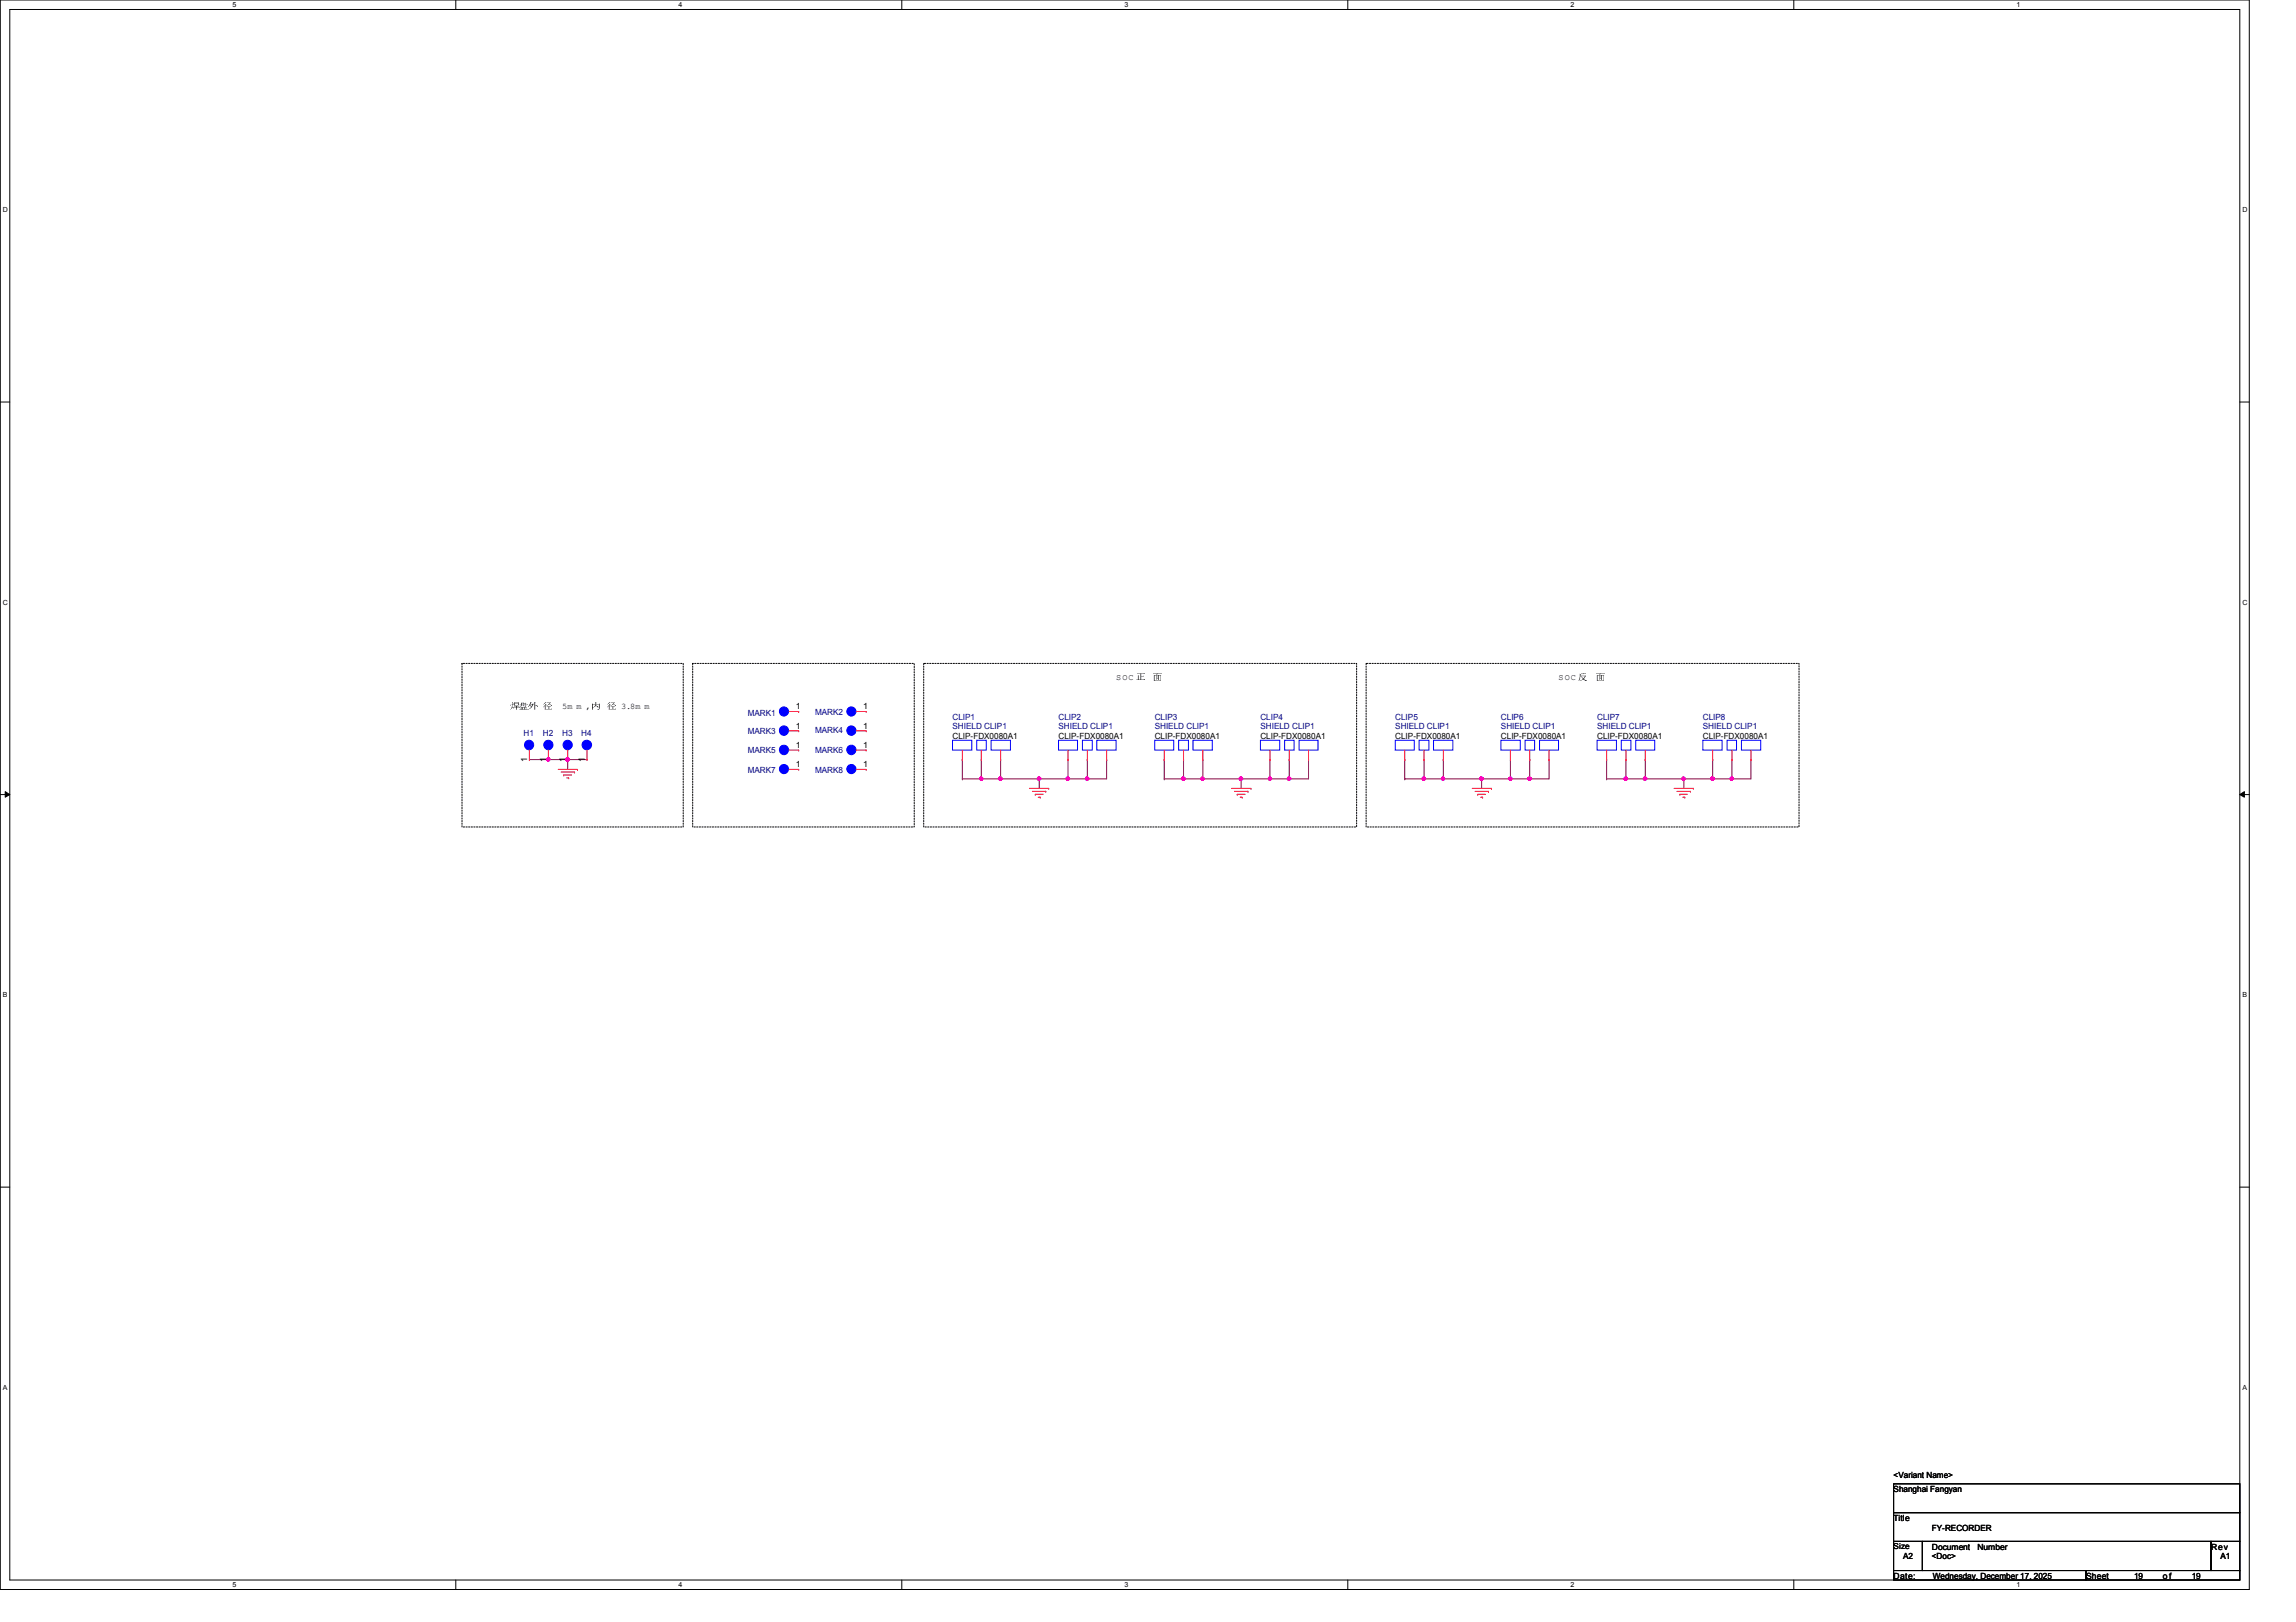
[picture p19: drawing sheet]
<svg xmlns="http://www.w3.org/2000/svg" width="297mm" height="210mm" viewBox="0 0 297 210" stroke-linecap="round" stroke-linejoin="round" font-family="sans-serif">
<defs><g id="words">
<g font-size="1.1">
<text x="144.4" y="88.1">SOC正</text>
<text x="149.2" y="88.1">面</text>
<text x="201.6" y="88.1">SOC反</text>
<text x="206.4" y="88.1">面</text>
<text x="66" y="91.8">焊盘盘 径</text>
<text x="72.7" y="91.8">5m m ,内 径 3.8m m</text>
<text x="103" y="94.3">1</text>
<text x="103" y="91.8">1</text>
<text x="111.7" y="91.8">1</text>
<text x="111.7" y="94.3">1</text>
<text x="123.2" y="95.6">CLIP-FDX0080A1</text>
<text x="136.9" y="95.6">CLIP-FDX0080A1</text>
<text x="149.4" y="95.6">CLIP-FDX0080A1</text>
<text x="163.1" y="95.6">CLIP-FDX0080A1</text>
<text x="180.5" y="95.6">CLIP-FDX0080A1</text>
<text x="194.2" y="95.6">CLIP-FDX0080A1</text>
<text x="206.6" y="95.6">CLIP-FDX0080A1</text>
<text x="220.3" y="95.6">CLIP-FDX0080A1</text>
<text x="68.2" y="98.6" transform="rotate(-90 68.2 98.6)">1</text>
<text x="70.7" y="98.6" transform="rotate(-90 70.7 98.6)">1</text>
<text x="73.1" y="98.6" transform="rotate(-90 73.1 98.6)">1</text>
<text x="75.6" y="98.6" transform="rotate(-90 75.6 98.6)">1</text>
<text x="103" y="99.3">1</text>
<text x="103" y="96.8">1</text>
<text x="111.7" y="99.3">1</text>
<text x="111.7" y="96.8">1</text>
<text x="245" y="191.2">&lt;Variant Name&gt;</text>
<text x="245" y="193.1">Shanghai Fangyan</text>
<text x="245" y="196.8">Title</text>
<text x="245" y="200.4">Size</text>
<text x="246.2" y="201.8">A2</text>
<text x="249.9" y="200.5">Document</text>
<text x="249.9" y="201.8">&lt;Doc&gt;</text>
<text x="249.9" y="198.1">FY-RECORDER</text>
<text x="255.8" y="200.5">Number</text>
<text x="286" y="200.5">Rev</text>
<text x="287.3" y="201.8">A1</text>
<text x="245" y="204.3">Date:</text>
<text x="250.1" y="204.3">Wednesday, December 17, 2025</text>
<text x="269.9" y="204.3">Sheet</text>
<text x="276.1" y="204.3">19</text>
<text x="279.8" y="204.3">o f</text>
<text x="283.5" y="204.3">19</text>
</g>
<g font-size="1.1" fill="#00007f">
<text x="67.7" y="95.2">H1</text>
<text x="70.2" y="95.2">H2</text>
<text x="72.7" y="95.2">H3</text>
<text x="75.2" y="95.2">H4</text>
<text x="96.7" y="95">MARK3</text>
<text x="96.7" y="92.6">MARK1</text>
<text x="105.4" y="92.5">MARK2</text>
<text x="105.4" y="94.9">MARK4</text>
<text x="123.2" y="93.1">CLIP1</text>
<text x="123.2" y="94.4">SHIELD CLIP1</text>
<text x="136.9" y="93.1">CLIP2</text>
<text x="136.9" y="94.4">SHIELD CLIP1</text>
<text x="149.4" y="93.1">CLIP3</text>
<text x="149.4" y="94.4">SHIELD CLIP1</text>
<text x="163.1" y="93.1">CLIP4</text>
<text x="163.1" y="94.4">SHIELD CLIP1</text>
<text x="180.5" y="93.1">CLIP5</text>
<text x="180.5" y="94.4">SHIELD CLIP1</text>
<text x="194.2" y="93.1">CLIP6</text>
<text x="194.2" y="94.4">SHIELD CLIP1</text>
<text x="206.6" y="93.1">CLIP7</text>
<text x="206.6" y="94.4">SHIELD CLIP1</text>
<text x="220.3" y="93.1">CLIP8</text>
<text x="220.3" y="94.4">SHIELD CLIP1</text>
<text x="96.7" y="100">MARK7</text>
<text x="96.7" y="97.5">MARK5</text>
<text x="105.4" y="100">MARK8</text>
<text x="105.4" y="97.5">MARK6</text>
</g>
<g font-size=".9">
<text x="30.1" y=".9">5</text>
<text x="87.8" y=".9">4</text>
<text x="145.5" y=".9">3</text>
<text x="203.2" y=".9">2</text>
<text x="260.9" y=".9">1</text>
<text x=".4" y="27.4">D</text>
<text x="290.1" y="27.4">D</text>
<text x=".4" y="78.2">C</text>
<text x="290.1" y="78.2">C</text>
<text x=".4" y="129">B</text>
<text x="290.1" y="129">B</text>
<text x=".4" y="179.8">A</text>
<text x="290.1" y="179.8">A</text>
<text x="30.1" y="205.4">5</text>
<text x="87.8" y="205.4">4</text>
<text x="145.5" y="205.4">3</text>
<text x="203.2" y="205.4">2</text>
<text x="260.9" y="205.4">1</text>
</g>
</g></defs>
<path d="M0 0h291v205.7h-291zM1.3 1.2h288.5v203.3h-288.5z" fill="none" stroke="#000" stroke-width=".13"/>
<g fill="#fff">
<path d="M30.1 .1h.5v1h-.5z"/>
<path d="M30.1 204.6h.5v1h-.5z"/>
</g>
<path d="M59 0v1.2M59 204.5v1.2" fill="none" stroke="#000" stroke-width=".13"/>
<g fill="#fff">
<path d="M87.8 .1h.5v1h-.5z"/>
<path d="M87.8 204.6h.5v1h-.5z"/>
</g>
<path d="M116.7 0v1.2M116.7 204.5v1.2" fill="none" stroke="#000" stroke-width=".13"/>
<g fill="#fff">
<path d="M145.5 .1h.5v1h-.5z"/>
<path d="M145.5 204.6h.5v1h-.5z"/>
</g>
<path d="M174.4 0v1.2M174.4 204.5v1.2" fill="none" stroke="#000" stroke-width=".13"/>
<g fill="#fff">
<path d="M203.2 .1h.5v1h-.5z"/>
<path d="M203.2 204.6h.5v1h-.5z"/>
</g>
<path d="M232.1 0v1.2M232.1 204.5v1.2" fill="none" stroke="#000" stroke-width=".13"/>
<g fill="#fff">
<path d="M260.9 .1h.5v1h-.5z"/>
<path d="M260.9 204.6h.5v1h-.5z"/>
<path d="M.4 26.6h.6v1h-.6z"/>
<path d="M290.1 26.6h.6v1h-.6z"/>
<path d="M.4 77.4h.6v1h-.6z"/>
<path d="M290.1 77.4h.6v1h-.6z"/>
</g>
<path d="M0 52h1.3M289.8 52h1.2" fill="none" stroke="#000" stroke-width=".13"/>
<g fill="#fff">
<path d="M.4 128.2h.6v1h-.6z"/>
<path d="M290.1 128.2h.6v1h-.6z"/>
</g>
<path d="M0 102.8h1.3M.7 102.4l.6 .4-.6 .4zM289.8 102.8l.6-.4v.8zM289.8 102.8h1.2" fill="none" stroke="#000" stroke-width=".13"/>
<path d="M.7 102.4l.6 .4-.6 .4zM289.8 102.8l.6-.4v.8z" fill="#000"/>
<g fill="#fff">
<path d="M.4 179h.5v1h-.5z"/>
<path d="M290.1 179h.6v1h-.6z"/>
</g>
<path d="M0 153.6h1.3M289.8 153.6h1.2" fill="none" stroke="#000" stroke-width=".13"/>
<path d="M59.8 85.9h28.6v21.1h-28.6zM89.6 85.9h28.7v21.1h-28.7zM119.5 85.9h56v21.1h-56zM176.7 85.9h56v21.1h-56z" fill="none" stroke="#000" stroke-width=".13" stroke-dasharray=".2 .2"/>
<path d="M124.5 98.3h.1M124.5 98.3v2.5M127 98.3h.1M127 98.3v2.5M129.5 98.3h.1M129.5 98.3v2.5h-5M124.5 100.8h.1M127 100.8h.1" fill="none" stroke="#7f003f" stroke-width=".13"/>
<path d="M129.3 100.6h.3l.1 .2-.1 .1-.2 .1-.1-.1z" fill-rule="evenodd" fill="#f0f"/>
<path d="M129.3 100.6h.3l.1 .2-.1 .1-.2 .1-.1-.1z" fill="none" stroke="#f0f" stroke-width=".13"/>
<path d="M126.8 100.6h.3l.1 .2-.1 .1-.1 .1-.2-.1z" fill-rule="evenodd" fill="#f0f"/>
<path d="M126.8 100.6h.3l.1 .2-.1 .1-.1 .1-.2-.1z" fill="none" stroke="#f0f" stroke-width=".13"/>
<path d="M129.5 100.8h.1M129.5 100.8h4.9" fill="none" stroke="#7f003f" stroke-width=".13"/>
<path d="M134.3 100.6h.3l.1 .2-.1 .1-.2 .1-.1-.1z" fill-rule="evenodd" fill="#f0f"/>
<path d="M134.3 100.6h.3l.1 .2-.1 .1-.2 .1-.1-.1z" fill="none" stroke="#f0f" stroke-width=".13"/>
<path d="M140.7 98.3h.1M140.7 98.3v2.5M143.2 98.3h.1M143.2 98.3v2.5" fill="none" stroke="#7f003f" stroke-width=".13"/>
<path d="M140.5 100.6h.3l.1 .2-.1 .1-.2 .1-.1-.1z" fill-rule="evenodd" fill="#f0f"/>
<path d="M140.5 100.6h.3l.1 .2-.1 .1-.2 .1-.1-.1z" fill="none" stroke="#f0f" stroke-width=".13"/>
<g fill="none" stroke="#7f003f" stroke-width=".13">
<path d="M68.5 98.3h.1M68.5 98.3h4.9M70.9 98.3h.1M73.4 98.3h.1M73.4 98.3v1.3M138.2 98.3h.1M138.2 98.3v2.5M134.4 100.8h.1M134.4 100.8v1.2M134.4 100.8h3.8M138.2 100.8h.1M140.7 100.8h.1"/>
<path d="M140.7 100.8h2.5"/>
</g>
<path d="M70.8 98.1h.3l.1 .2-.1 .1-.2 .1-.1-.1z" fill-rule="evenodd" fill="#f0f"/>
<path d="M70.8 98.1h.3l.1 .2-.1 .1-.2 .1-.1-.1z" fill="none" stroke="#f0f" stroke-width=".13"/>
<path d="M73.4 98.3h.1M73.4 98.3h2.5" fill="none" stroke="#7f003f" stroke-width=".13"/>
<path d="M73.2 98.1h.4l.1 .2-.1 .1-.2 .1-.2-.1z" fill-rule="evenodd" fill="#f0f"/>
<path d="M73.2 98.1h.4l.1 .2-.1 .1-.2 .1-.2-.1z" fill="none" stroke="#f0f" stroke-width=".13"/>
<path d="M150.6 98.3h.1M150.6 98.3v2.5M150.6 100.8h.1M150.6 100.8h2.5" fill="none" stroke="#7f003f" stroke-width=".13"/>
<path d="M152.9 100.6h.3l.1 .2-.1 .1-.1 .1-.2-.1z" fill-rule="evenodd" fill="#f0f"/>
<path d="M152.9 100.6h.3l.1 .2-.1 .1-.1 .1-.2-.1z" fill="none" stroke="#f0f" stroke-width=".13"/>
<path d="M155.6 98.3h.1M155.6 98.3v2.5" fill="none" stroke="#7f003f" stroke-width=".13"/>
<path d="M155.4 100.6h.3l.1 .2-.1 .1-.1 .1-.2-.1z" fill-rule="evenodd" fill="#f0f"/>
<path d="M155.4 100.6h.3l.1 .2-.1 .1-.1 .1-.2-.1z" fill="none" stroke="#f0f" stroke-width=".13"/>
<g fill="none" stroke="#7f003f" stroke-width=".13">
<path d="M153.1 98.3h.1M153.1 98.3v2.5M164.3 98.3h.1M164.3 98.3v2.5M166.8 98.3h.1M166.8 98.3v2.5M169.3 98.3h.1M169.3 98.3v2.5M153.1 100.8h.1M153.1 100.8h7.5M155.6 100.8h.1M160.6 100.8h.1"/>
<path d="M160.6 100.8v1.2"/>
</g>
<path d="M160.4 100.6h.3l.1 .2-.1 .1-.2 .1-.1-.1z" fill-rule="evenodd" fill="#f0f"/>
<path d="M160.4 100.6h.3l.1 .2-.1 .1-.2 .1-.1-.1z" fill="none" stroke="#f0f" stroke-width=".13"/>
<path d="M181.7 98.3h.1M181.7 98.3v2.5M160.6 100.8h3.7M164.3 100.8h.1M166.8 100.8h.1M166.8 100.8h2.5M181.7 100.8h.1M181.7 100.8h2.5" fill="none" stroke="#7f003f" stroke-width=".13"/>
<path d="M184 100.6h.4v.2v.1l-.2 .1-.2-.1z" fill-rule="evenodd" fill="#f0f"/>
<path d="M184 100.6h.4v.2v.1l-.2 .1-.2-.1z" fill="none" stroke="#f0f" stroke-width=".13"/>
<path d="M184.2 98.3h.1M184.2 98.3v2.5M186.7 98.3h.1M186.7 98.3v2.5M184.2 100.8h.1M184.2 100.8h7.5M186.7 100.8h.1" fill="none" stroke="#7f003f" stroke-width=".13"/>
<path d="M186.5 100.6h.3l.1 .2-.1 .1-.1 .1-.2-.1z" fill-rule="evenodd" fill="#f0f"/>
<path d="M186.5 100.6h.3l.1 .2-.1 .1-.1 .1-.2-.1z" fill="none" stroke="#f0f" stroke-width=".13"/>
<path d="M195.4 98.3h.1M195.4 98.3v2.5M197.9 98.3h.1M197.9 98.3v2.5M200.4 98.3h.1M200.4 98.3v2.5" fill="none" stroke="#7f003f" stroke-width=".13"/>
<path d="M195.3 100.6h.2l.1 .2-.1 .1-.1 .1-.1-.1z" fill-rule="evenodd" fill="#f0f"/>
<path d="M195.3 100.6h.2l.1 .2-.1 .1-.1 .1-.1-.1z" fill="none" stroke="#f0f" stroke-width=".13"/>
<path d="M191.7 100.8h.1M191.7 100.8v1.2" fill="none" stroke="#7f003f" stroke-width=".13"/>
<path d="M191.5 100.6h.3l.1 .2-.1 .1-.2 .1-.1-.1z" fill-rule="evenodd" fill="#f0f"/>
<path d="M191.5 100.6h.3l.1 .2-.1 .1-.2 .1-.1-.1z" fill="none" stroke="#f0f" stroke-width=".13"/>
<path d="M191.7 100.8h.1M191.7 100.8h3.7M197.9 100.8h.1M197.9 100.8h2.5" fill="none" stroke="#7f003f" stroke-width=".13"/>
<path d="M197.7 100.6h.3l.1 .2-.1 .1-.1 .1-.2-.1z" fill-rule="evenodd" fill="#f0f"/>
<path d="M197.7 100.6h.3l.1 .2-.1 .1-.1 .1-.2-.1z" fill="none" stroke="#f0f" stroke-width=".13"/>
<path d="M207.9 98.3h.1M207.9 98.3v2.5M210.4 98.3h.1M210.4 98.3v2.5M212.8 98.3h.1M212.8 98.3v2.5h-4.9M207.9 100.8h.1M210.4 100.8h.1" fill="none" stroke="#7f003f" stroke-width=".13"/>
<path d="M212.7 100.6h.3l.1 .2-.1 .1-.2 .1-.1-.1z" fill-rule="evenodd" fill="#f0f"/>
<path d="M212.7 100.6h.3l.1 .2-.1 .1-.2 .1-.1-.1z" fill="none" stroke="#f0f" stroke-width=".13"/>
<path d="M210.2 100.6h.3l.1 .2-.1 .1-.2 .1-.1-.1z" fill-rule="evenodd" fill="#f0f"/>
<path d="M210.2 100.6h.3l.1 .2-.1 .1-.2 .1-.1-.1z" fill="none" stroke="#f0f" stroke-width=".13"/>
<path d="M224.1 98.3h.1M224.1 98.3v2.5M226.5 98.3h.1M226.5 98.3v2.5M212.8 100.8h.1M212.8 100.8h5" fill="none" stroke="#7f003f" stroke-width=".13"/>
<path d="M223.9 100.6h.3v.2v.1l-.2 .1-.1-.1z" fill-rule="evenodd" fill="#f0f"/>
<path d="M223.9 100.6h.3v.2v.1l-.2 .1-.1-.1z" fill="none" stroke="#f0f" stroke-width=".13"/>
<path d="M221.6 98.3h.1M221.6 98.3v2.5h-3.8M217.8 100.8h.1M217.8 100.8v1.2" fill="none" stroke="#7f003f" stroke-width=".13"/>
<path d="M221.4 100.6h.3l.1 .2-.1 .1-.2 .1-.1-.1z" fill-rule="evenodd" fill="#f0f"/>
<path d="M221.4 100.6h.3l.1 .2-.1 .1-.2 .1-.1-.1z" fill="none" stroke="#f0f" stroke-width=".13"/>
<path d="M217.6 100.6h.3l.1 .2-.1 .1-.1 .1-.2-.1z" fill-rule="evenodd" fill="#f0f"/>
<path d="M217.6 100.6h.3l.1 .2-.1 .1-.1 .1-.2-.1z" fill="none" stroke="#f0f" stroke-width=".13"/>
<path d="M138.2 100.8h2.5M140.7 100.8h.1M224.1 100.8h.1M224.1 100.8h2.4" fill="none" stroke="#7f003f" stroke-width=".13"/>
<path d="M138 100.6h.3l.1 .2-.1 .1-.2 .1-.1-.1z" fill-rule="evenodd" fill="#f0f"/>
<path d="M138 100.6h.3l.1 .2-.1 .1-.2 .1-.1-.1z" fill="none" stroke="#f0f" stroke-width=".13"/>
<path d="M164.3 100.8h2.5M166.8 100.8h.1" fill="none" stroke="#7f003f" stroke-width=".13"/>
<path d="M164.1 100.6h.3l.1 .2-.1 .1-.1 .1-.2-.1z" fill-rule="evenodd" fill="#f0f"/>
<path d="M164.1 100.6h.3l.1 .2-.1 .1-.1 .1-.2-.1z" fill="none" stroke="#f0f" stroke-width=".13"/>
<path d="M166.6 100.6h.3l.1 .2-.1 .1-.2 .1-.1-.1z" fill-rule="evenodd" fill="#f0f"/>
<path d="M166.6 100.6h.3l.1 .2-.1 .1-.2 .1-.1-.1z" fill="none" stroke="#f0f" stroke-width=".13"/>
<path d="M195.4 100.8h.1M195.4 100.8h2.5M221.6 100.8h.1M221.6 100.8h2.5" fill="none" stroke="#7f003f" stroke-width=".13"/>
<g fill="none" stroke="#f00" stroke-width=".13">
<path d="M72.2 99.6h2.5M72.6 99.9h1.7M74.3 99.9h.1M74.7 99.6h.1M72.9 100.3h.1M72.9 100.3h1.1M73.3 100.7h.3M73.6 100.7h.1M133.2 102h2.5M133.6 102.4h1.7M133.9 102.8h.1M133.9 102.8h1.1"/>
<path d="M134.3 103.2h.3M134.6 103.2h.1M135.3 102.4h.1M135.7 102h.1M159.3 102h2.5M159.7 102.4h1.8M160.1 102.8h.1M160.1 102.8h1M160.4 103.2h.3M160.7 103.2h.1M161.5 102.4h.1M161.8 102h.1"/>
<path d="M190.5 102h2.5M190.8 102.4h1.8M191.2 102.8h.1M191.2 102.8h1M191.6 103.2h.2M191.8 103.2h.1M192.6 102.4h.1M193 102h.1M216.6 102h2.5M217 102.4h1.7M217.3 102.8h.1M217.3 102.8h1"/>
<path d="M217.7 103.2h.3M218 103.2h.1M218.7 102.4h.1M219.1 102h.1"/>
</g>
<path d="M245 192h44.8v3.7h-44.8zM245 195.7h44.8v3.8h-44.8zM245 199.5h3.7v3.7h-3.7zM248.7 199.5h37.3v3.7h-37.3zM286 199.5h3.8v3.7h-3.8zM245 203.2h24.9v1.3h-24.9zM269.9 203.2h19.9v1.3h-19.9z" fill="none" stroke="#000" stroke-width=".13"/>
<circle cx="110.1" cy="99.5" r=".59" fill="#00f"/>
<circle cx="110.1" cy="99.5" r=".59" fill="none" stroke="#00f" stroke-width=".13"/>
<path d="M110.8 99.6h1.3M112.1 99.6h.1" fill="none" stroke="#f00" stroke-width=".13"/>
<circle cx="73.4" cy="96.4" r=".6" fill="#00f"/>
<circle cx="73.4" cy="96.4" r=".6" fill="none" stroke="#00f" stroke-width=".13"/>
<path d="M73.4 98.3h.1M73.4 97.1v1.2" fill="none" stroke="#f00" stroke-width=".13"/>
<circle cx="110.1" cy="92.1" r=".59" fill="#00f"/>
<circle cx="110.1" cy="92.1" r=".59" fill="none" stroke="#00f" stroke-width=".13"/>
<path d="M110.8 92.1h1.3M112.1 92.1h.1" fill="none" stroke="#f00" stroke-width=".13"/>
<circle cx="101.4" cy="94.5" r=".6" fill="#00f"/>
<g fill="none" stroke="#00f" stroke-width=".13">
<path d="M206.6 95.8h2.5v1.3h-2.5zM209.8 95.8h1.2v1.3h-1.2zM211.6 95.8h2.5v1.3h-2.5z"/>
<circle cx="101.4" cy="94.5" r=".6"/>
</g>
<path d="M102.1 94.6h1.2M103.3 94.6h.1M207.9 98.3h.1M207.9 97.1v1.2M210.4 98.3h.1M210.4 97.1v1.2M212.8 98.3h.1M212.8 97.1v1.2" fill="none" stroke="#f00" stroke-width=".13"/>
<circle cx="101.4" cy="92.1" r=".59" fill="#00f"/>
<g fill="none" stroke="#00f" stroke-width=".13">
<path d="M220.3 95.8h2.5v1.3h-2.5zM223.4 95.8h1.3v1.3h-1.3zM225.3 95.8h2.5v1.3h-2.5z"/>
<circle cx="101.4" cy="92.1" r=".59"/>
</g>
<path d="M102.1 92.1h1.2M103.3 92.1h.1M221.6 98.3h.1M221.6 97.1v1.2M224.1 98.3h.1M224.1 97.1v1.2M226.5 98.3h.1M226.5 97.1v1.2" fill="none" stroke="#f00" stroke-width=".13"/>
<circle cx="101.4" cy="99.5" r=".59" fill="#00f"/>
<circle cx="101.4" cy="99.5" r=".59" fill="none" stroke="#00f" stroke-width=".13"/>
<path d="M102.1 99.6h1.2M103.3 99.6h.1" fill="none" stroke="#f00" stroke-width=".13"/>
<circle cx="110.1" cy="97" r=".6" fill="#00f"/>
<g fill="none" stroke="#00f" stroke-width=".13">
<path d="M149.4 95.8h2.4v1.3h-2.4zM152.5 95.8h1.3v1.3h-1.3zM154.3 95.8h2.5v1.3h-2.5z"/>
<circle cx="110.1" cy="97" r=".6"/>
</g>
<path d="M110.8 97.1h1.3M112.1 97.1h.1M150.6 98.3h.1M150.6 97.1v1.2M153.1 98.3h.1M153.1 97.1v1.2M155.6 98.3h.1M155.6 97.1v1.2" fill="none" stroke="#f00" stroke-width=".13"/>
<circle cx="68.4" cy="96.4" r=".6" fill="#00f"/>
<circle cx="68.4" cy="96.4" r=".6" fill="none" stroke="#00f" stroke-width=".13"/>
<path d="M68.5 98.3h.1M68.5 97.1v1.2" fill="none" stroke="#f00" stroke-width=".13"/>
<circle cx="101.4" cy="97" r=".6" fill="#00f"/>
<circle cx="101.4" cy="97" r=".6" fill="none" stroke="#00f" stroke-width=".13"/>
<path d="M102.1 97.1h1.2M103.3 97.1h.1" fill="none" stroke="#f00" stroke-width=".13"/>
<circle cx="70.9" cy="96.4" r=".6" fill="#00f"/>
<g fill="none" stroke="#00f" stroke-width=".13">
<path d="M163.1 95.8h2.5v1.3h-2.5zM166.2 95.8h1.2v1.3h-1.2zM168.1 95.8h2.4v1.3h-2.4z"/>
<circle cx="70.9" cy="96.4" r=".6"/>
</g>
<path d="M70.9 98.3h.1M70.9 97.1v1.2M164.3 98.3h.1M164.3 97.1v1.2M166.8 98.3h.1M166.8 97.1v1.2M169.3 98.3h.1M169.3 97.1v1.2" fill="none" stroke="#f00" stroke-width=".13"/>
<circle cx="110.1" cy="94.5" r=".6" fill="#00f"/>
<g fill="none" stroke="#00f" stroke-width=".13">
<path d="M123.2 95.8h2.5v1.3h-2.5zM126.4 95.8h1.2v1.3h-1.2zM128.2 95.8h2.5v1.3h-2.5zM136.9 95.8h2.5v1.3h-2.5zM140 95.8h1.3v1.3h-1.3zM141.9 95.8h2.5v1.3h-2.5zM180.5 95.8h2.5v1.3h-2.5zM183.6 95.8h1.3v1.3h-1.3zM185.5 95.8h2.5v1.3h-2.5zM194.2 95.8h2.5v1.3h-2.5zM197.3 95.8h1.2v1.3h-1.2zM199.2 95.8h2.4v1.3h-2.4z"/>
<circle cx="110.1" cy="94.5" r=".6"/>
</g>
<g fill="none" stroke="#f00" stroke-width=".13">
<path d="M110.8 94.6h1.3M112.1 94.6h.1M124.5 98.3h.1M124.5 97.1v1.2M127 98.3h.1M127 97.1v1.2M129.5 98.3h.1M129.5 97.1v1.2M138.2 98.3h.1M138.2 97.1v1.2M140.7 98.3h.1M140.7 97.1v1.2"/>
<path d="M143.2 98.3h.1M143.2 97.1v1.2M181.7 98.3h.1M181.7 97.1v1.2M184.2 98.3h.1M184.2 97.1v1.2M186.7 98.3h.1M186.7 97.1v1.2M195.4 98.3h.1M195.4 97.1v1.2M197.9 98.3h.1M197.9 97.1v1.2"/>
<path d="M200.4 98.3h.1M200.4 97.1v1.2"/>
</g>
<circle cx="75.9" cy="96.4" r=".62" fill="#00f"/>
<circle cx="75.9" cy="96.4" r=".62" fill="none" stroke="#00f" stroke-width=".13"/>
<path d="M75.9 98.3h.1M75.9 97.1v1.2" fill="none" stroke="#f00" stroke-width=".13"/>
<path d="M129.3 100.6h.3l.1 .2-.1 .1-.2 .1-.1-.1z" fill-rule="evenodd" fill="#f0f"/>
<path d="M129.3 100.6h.3l.1 .2-.1 .1-.2 .1-.1-.1z" fill="none" stroke="#f0f" stroke-width=".13"/>
<path d="M126.8 100.6h.3l.1 .2-.1 .1-.1 .1-.2-.1z" fill-rule="evenodd" fill="#f0f"/>
<path d="M126.8 100.6h.3l.1 .2-.1 .1-.1 .1-.2-.1z" fill="none" stroke="#f0f" stroke-width=".13"/>
<path d="M134.3 100.6h.3l.1 .2-.1 .1-.2 .1-.1-.1z" fill-rule="evenodd" fill="#f0f"/>
<path d="M134.3 100.6h.3l.1 .2-.1 .1-.2 .1-.1-.1z" fill="none" stroke="#f0f" stroke-width=".13"/>
<path d="M140.5 100.6h.3l.1 .2-.1 .1-.2 .1-.1-.1z" fill-rule="evenodd" fill="#f0f"/>
<path d="M140.5 100.6h.3l.1 .2-.1 .1-.2 .1-.1-.1z" fill="none" stroke="#f0f" stroke-width=".13"/>
<path d="M70.8 98.1h.3l.1 .2-.1 .1-.2 .1-.1-.1z" fill-rule="evenodd" fill="#f0f"/>
<path d="M70.8 98.1h.3l.1 .2-.1 .1-.2 .1-.1-.1z" fill="none" stroke="#f0f" stroke-width=".13"/>
<path d="M73.2 98.1h.4l.1 .2-.1 .1-.2 .1-.2-.1z" fill-rule="evenodd" fill="#f0f"/>
<path d="M73.2 98.1h.4l.1 .2-.1 .1-.2 .1-.2-.1z" fill="none" stroke="#f0f" stroke-width=".13"/>
<path d="M152.9 100.6h.3l.1 .2-.1 .1-.1 .1-.2-.1z" fill-rule="evenodd" fill="#f0f"/>
<path d="M152.9 100.6h.3l.1 .2-.1 .1-.1 .1-.2-.1z" fill="none" stroke="#f0f" stroke-width=".13"/>
<path d="M155.4 100.6h.3l.1 .2-.1 .1-.1 .1-.2-.1z" fill-rule="evenodd" fill="#f0f"/>
<path d="M155.4 100.6h.3l.1 .2-.1 .1-.1 .1-.2-.1z" fill="none" stroke="#f0f" stroke-width=".13"/>
<path d="M160.4 100.6h.3l.1 .2-.1 .1-.2 .1-.1-.1z" fill-rule="evenodd" fill="#f0f"/>
<path d="M160.4 100.6h.3l.1 .2-.1 .1-.2 .1-.1-.1z" fill="none" stroke="#f0f" stroke-width=".13"/>
<path d="M184 100.6h.4v.2v.1l-.2 .1-.2-.1z" fill-rule="evenodd" fill="#f0f"/>
<path d="M184 100.6h.4v.2v.1l-.2 .1-.2-.1z" fill="none" stroke="#f0f" stroke-width=".13"/>
<path d="M186.5 100.6h.3l.1 .2-.1 .1-.1 .1-.2-.1z" fill-rule="evenodd" fill="#f0f"/>
<path d="M186.5 100.6h.3l.1 .2-.1 .1-.1 .1-.2-.1z" fill="none" stroke="#f0f" stroke-width=".13"/>
<path d="M195.3 100.6h.2l.1 .2-.1 .1-.1 .1-.1-.1z" fill-rule="evenodd" fill="#f0f"/>
<path d="M195.3 100.6h.2l.1 .2-.1 .1-.1 .1-.1-.1z" fill="none" stroke="#f0f" stroke-width=".13"/>
<path d="M191.5 100.6h.3l.1 .2-.1 .1-.2 .1-.1-.1z" fill-rule="evenodd" fill="#f0f"/>
<path d="M191.5 100.6h.3l.1 .2-.1 .1-.2 .1-.1-.1z" fill="none" stroke="#f0f" stroke-width=".13"/>
<path d="M197.7 100.6h.3l.1 .2-.1 .1-.1 .1-.2-.1z" fill-rule="evenodd" fill="#f0f"/>
<path d="M197.7 100.6h.3l.1 .2-.1 .1-.1 .1-.2-.1z" fill="none" stroke="#f0f" stroke-width=".13"/>
<path d="M212.7 100.6h.3l.1 .2-.1 .1-.2 .1-.1-.1z" fill-rule="evenodd" fill="#f0f"/>
<path d="M212.7 100.6h.3l.1 .2-.1 .1-.2 .1-.1-.1z" fill="none" stroke="#f0f" stroke-width=".13"/>
<path d="M210.2 100.6h.3l.1 .2-.1 .1-.2 .1-.1-.1z" fill-rule="evenodd" fill="#f0f"/>
<path d="M210.2 100.6h.3l.1 .2-.1 .1-.2 .1-.1-.1z" fill="none" stroke="#f0f" stroke-width=".13"/>
<path d="M223.9 100.6h.3v.2v.1l-.2 .1-.1-.1z" fill-rule="evenodd" fill="#f0f"/>
<path d="M223.9 100.6h.3v.2v.1l-.2 .1-.1-.1z" fill="none" stroke="#f0f" stroke-width=".13"/>
<path d="M221.4 100.6h.3l.1 .2-.1 .1-.2 .1-.1-.1z" fill-rule="evenodd" fill="#f0f"/>
<path d="M221.4 100.6h.3l.1 .2-.1 .1-.2 .1-.1-.1z" fill="none" stroke="#f0f" stroke-width=".13"/>
<path d="M217.6 100.6h.3l.1 .2-.1 .1-.1 .1-.2-.1z" fill-rule="evenodd" fill="#f0f"/>
<path d="M217.6 100.6h.3l.1 .2-.1 .1-.1 .1-.2-.1z" fill="none" stroke="#f0f" stroke-width=".13"/>
<path d="M138 100.6h.3l.1 .2-.1 .1-.2 .1-.1-.1z" fill-rule="evenodd" fill="#f0f"/>
<path d="M138 100.6h.3l.1 .2-.1 .1-.2 .1-.1-.1z" fill="none" stroke="#f0f" stroke-width=".13"/>
<path d="M164.1 100.6h.3l.1 .2-.1 .1-.1 .1-.2-.1z" fill-rule="evenodd" fill="#f0f"/>
<path d="M164.1 100.6h.3l.1 .2-.1 .1-.1 .1-.2-.1z" fill="none" stroke="#f0f" stroke-width=".13"/>
<path d="M166.6 100.6h.3l.1 .2-.1 .1-.2 .1-.1-.1z" fill-rule="evenodd" fill="#f0f"/>
<path d="M166.6 100.6h.3l.1 .2-.1 .1-.2 .1-.1-.1z" fill="none" stroke="#f0f" stroke-width=".13"/>
<use href="#words"/>
</svg>
